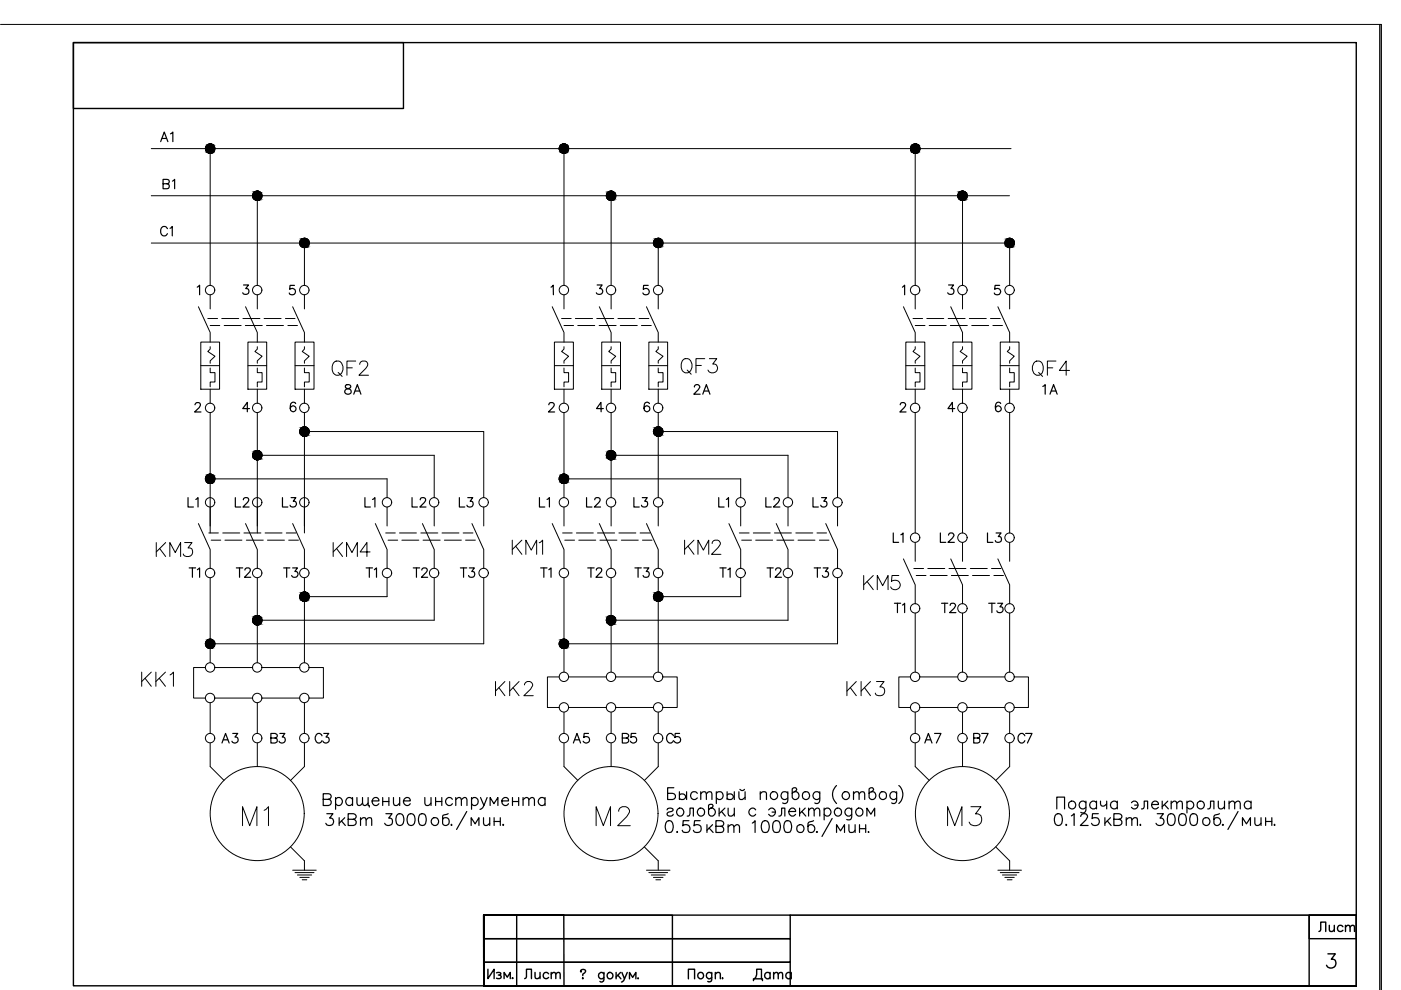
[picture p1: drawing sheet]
<svg xmlns="http://www.w3.org/2000/svg" width="297mm" height="210mm" viewBox="0 0 297 210" stroke-linecap="round" stroke-linejoin="round" font-family="sans-serif">
<defs><g id="words">
<g font-size="7.9">
<text x="50.4" y="176.4">M1</text>
<text x="125.6" y="176.4">M2</text>
<text x="200" y="176.4">M3</text>
</g>
<g font-size="7.1">
<text x="69.5" y="81.1">QF2</text>
<text x="218" y="81.1">QF4</text>
</g>
<g font-size="6.6">
<text x="143.6" y="80.4">QF3</text>
<text x="107.6" y="118.9">КМ1</text>
<text x="144.3" y="118.9">КМ2</text>
<text x="182.4" y="126.3">КМ5</text>
<text x="29.3" y="146.8">KK1</text>
<text x="104.1" y="148.9">KK2</text>
<text x="178.5" y="148.9">KK3</text>
<text x="67.7" y="172.9">Вращение инструмента</text>
<text x="223.3" y="173.6">Подача электролита</text>
</g>
<g font-size="6.2">
<text x="32.1" y="119.2">КМ3</text>
<text x="69.8" y="119.2">КМ4</text>
<text x="122.1" y="209.5">докум.</text>
</g>
<text font-size="5.7" x="158.7" y="209.2">Дата</text>
<g font-size="5.3">
<text x="33.2" y="31.4">A1</text>
<text x="33.5" y="41.3">B1</text>
<text x="193" y="131.2" transform="rotate(-90 193 131.2)">T1</text>
<text x="198.6" y="131.2">T2</text>
<text x="208.8" y="131.2">T3</text>
<text x="46.2" y="158.8">A3</text>
<text x="56.4" y="158.8">В3</text>
<text x="66" y="158.8">С3</text>
<text x="120.6" y="158.8">A5</text>
<text x="130.9" y="158.8">В5</text>
<text x="140.4" y="158.8">С5</text>
<text x="195.1" y="158.8">A7</text>
<text x="205.7" y="158.8">В7</text>
<text x="214.8" y="158.8">С7</text>
<text x="110.4" y="208.8">Лист</text>
</g>
<g font-size="4.9">
<text x="33.2" y="51.2">C1</text>
<text x="72.3" y="84.7">8A</text>
<text x="146" y="84.7">2A</text>
<text x="220.1" y="84.7">1A</text>
<text x="38.8" y="108.7">L1</text>
<text x="49" y="108.7">L2</text>
<text x="58.9" y="108.7">L3</text>
<text x="76.6" y="108.7">L1</text>
<text x="86.4" y="108.7">L2</text>
<text x="96.7" y="108.7">L3</text>
<text x="113.6" y="108.7">L1</text>
<text x="123.5" y="108.7">L2</text>
<text x="133.3" y="108.7">L3</text>
<text x="151.3" y="108.7">L1</text>
<text x="161.6" y="108.7">L2</text>
<text x="171.4" y="108.7">L3</text>
<text x="188.4" y="116.1">L1</text>
<text x="198.6" y="116.1">L2</text>
<text x="208.5" y="116.1">L3</text>
<text x="39.2" y="123.5">T1</text>
<text x="49.4" y="123.5">T2</text>
<text x="59.3" y="123.5">T3</text>
<text x="76.9" y="123.5">T1</text>
<text x="86.8" y="123.5">T2</text>
<text x="96.7" y="123.5">T3</text>
<text x="113.6" y="123.5">T1</text>
<text x="123.8" y="123.5">T2</text>
<text x="133.7" y="123.5">T3</text>
<text x="151.7" y="123.5">T1</text>
<text x="161.6" y="123.5">T2</text>
<text x="171.8" y="123.5">T3</text>
<text x="278.7" y="198.6">Лист</text>
</g>
</g></defs>
<g fill="none" stroke="#000" stroke-width=".3">
<path d="M15.6 9h272v200h-272zM15.6 9h69.9v14h-69.9zM292.6 5.2v204.7M102.5 194h17l.1 15h-17h6.9v-15h-6.9v15v-15h40v15h-40zM102.6 199h64.9v5h-64.9zM102.6 194h64.9v5h-64.9zM277.6 194h10v15h-10zM277.6 194h10v5h-10zM102.6 209v-5h64.9v5h-64.9h185M103.4 205.5v2l1.4-2v2M105.3 206.3a.7 .7 0 0 1 .9 .1l-.1 .2-.5 .1M105.9 206.7a.39 .39 0 0 1 .3 .3 .39 .39 0 0 1-.1 .4h-.8"/>
<path d="M106.9 207.5v-1.3l.7 1 .6-1v1.3M146 207.5v-2h1.3v2M150.9 206.5a.64 .64 0 0 0-.9-.1 .64 .64 0 0 0 0 .9 .64 .64 0 0 0 .9-.1M150.9 206.2v1.5a.53 .53 0 0 1-.8 .4M151.7 206.6l.4-.4 .5 .1 .1 1.2M151.7 206.2v1.3M153.2 207.3v.2l.1-.1M281.5 202.2h1.6l-.8 1.2a.93 .93 0 0 1 1 .9 .93 .93 0 0 1-.9 .9 .93 .93 0 0 1-1.2-.5"/>
<circle cx="148.5" cy="206.8" r=".65"/>
</g>
<path d="M167.5 194h120.1" fill="none" stroke="#000" stroke-width=".34"/>
<g fill="none" stroke="#000" stroke-width=".21">
<path d="M.1 5.2h292.8v204.7M32.1 31.5h182.3M44.6 31.5v29M119.6 31.5v29M194 31.5v29M32.1 41.5h181.9M32.1 51.5h181.8M54.6 41.5v19M64.5 51.5v9M129.6 41.5v19M139.6 51.5v9M204.1 41.5v19"/>
<path d="M214.1 51.5v9M42.1 65l2.5 5.5v2M42.6 72.5h4v10h-4zM42.6 77.5h4M44.1 67.5h2M44.6 78v1h1v2h-1v1M44.6 73.5v.5l-.5 .5 1.5 1-1 1v.5M44.6 62.5v3M44.6 69h2M47 67.5h3.6M47.5 69h3.6M51.5 67.5h3.6"/>
<path d="M52 69h3.6M52.1 65l2.5 5.5v2M52.6 72.5h3.9v10h-3.9zM52.6 77.5h3.9M54.6 78v1h1v2h-1v1M54.6 73.5v.5l-.6 .5 1.6 1-1 1v.5M54.6 62.5v3M56 67.5h3.6M56.5 69h3.6M60.5 67.5h2.1M61 69h2.1M62 65l2.5 5.5v2"/>
<path d="M62.6 72.5h4v10h-4zM62.6 77.5h4M64.5 78v1h1.1v2h-1.1v1M64.5 73.5v.5l-.4 .5 1.5 1-1.1 1v.5M64.5 62.5v3M117.1 65l2.5 5.5v2M117.5 72.5h4.1v10h-4.1zM117.5 77.5h4.1M119.1 67.5h2M119.6 78v1h1v2h-1v1M119.6 73.5v.5l-.5 .5 1.5 1-1 1v.5M119.6 69h2"/>
<path d="M119.6 62.5v3M122 67.5h3.6M122.5 69h3.6M126.5 67.5h3.6M127 69h3.6M127.1 65l2.5 5.5v2M127.6 72.5h4v10h-4zM127.6 77.5h4M129.6 78v1h.9v2h-.9v1M129.6 73.5v.5l-.5 .5 1.4 1-.9 1v.5M129.6 62.5v3M131 67.5h3.6"/>
<path d="M131.5 69h3.6M135.5 67.5h2.1M136 69h2.1M137.1 65l2.5 5.5v2M137.6 72.5h3.9v10h-3.9zM137.6 77.5h3.9M139.6 78v1h1v2h-1v1M139.6 73.5v.5l-.5 .5 1.5 1-1 1v.5M139.6 62.5v3M191.5 65l2.5 5.5v2M192.1 72.5h4v10h-4zM192.1 77.5h4"/>
<path d="M193.6 67.5h2M194 78v1h1.1v2h-1.1v1M194 73.5v.5l-.4 .5 1.5 1-1.1 1v.5M194 69h2.1M194 62.5v3M196.5 67.5h3.6M197 69h3.6M201 67.5h3.6M201.5 69h3.6M201.6 65l2.5 5.5v2M202 72.5h4.1v10h-4.1zM202 77.5h4.1"/>
<path d="M204.1 78v1h.9v2h-.9v1M204.1 73.5v.5l-.5 .5 1.4 1-.9 1v.5M204.1 62.5v3M205.5 67.5h3.6M206 69h3.6M210 67.5h2.1M210.5 69h2M211.6 65l2.5 5.5v2M212.1 72.5h4v10h-4zM212.1 77.5h4M214.1 78v1h.9v2h-.9v1M214.1 73.5v.5l-.5 .5 1.4 1-.9 1v.5"/>
<path d="M214.1 62.5v3M44.6 82.5v3M44.6 87.5v25.5M54.6 82.5v3M54.6 87.5v25.5M54.6 96.5h37.5v9M64.5 82.5v3M64.5 87.5v25.5M64.5 91.5h38.1v14M119.6 82.5v3M119.6 87.5v18M129.6 96.5h37.5v9"/>
<path d="M129.6 82.5v3M129.6 87.5v18M139.6 91.5h38v14M139.6 82.5v3M139.6 87.5v18M194 82.5v3M194 87.5v25.5M204.1 82.5v3M204.1 87.5v25.5M214.1 82.5v3M214.1 87.5v25.5M42.1 111l2.5 5.5v4"/>
<path d="M44.3 113h2M44.6 101.5h37.5v4M44.8 114.5h2M47.2 113h3.6M47.7 114.5h3.6M51.7 113h3.6M52.1 111l2.5 5.5v4M52.2 114.5h3.6M56.2 113h3.6M56.7 114.5h3.6M60.7 113h2.1M61.2 114.5h2.1"/>
<path d="M62 111l2.5 5.5v4M79.6 111l2.5 5.5v4M81.8 113h2M82.1 107.5v4M82.3 114.5h2M84.7 113h3.6M85.2 114.5h3.6M89.2 113h3.6M89.6 111l2.5 5.5v4M89.7 114.5h3.6M92.1 107.5v4M93.7 113h3.6"/>
<path d="M94.2 114.5h3.6M98.2 113h2.1M98.7 114.5h2.1M100.1 111l2.5 5.5v4M102.6 107.5v4M117.1 111l2.5 5.5v4M119.3 113h2M119.6 101.5h37.4v4M119.6 107.5v4M119.7 114.5h2.1M122.2 113h3.6M122.7 114.5h3.6"/>
<path d="M126.7 113h3.6M127.1 111l2.5 5.5v4M127.2 114.5h3.6M129.6 107.5v4M131.2 113h3.6M131.7 114.5h3.6M135.7 113h2.1M136.2 114.5h2M137.1 111l2.5 5.5v4M139.6 107.5v4M154.5 111l2.5 5.5v4M156.7 113h2.1"/>
<path d="M157 107.5v4M157.3 114.5h2M159.7 113h3.6M160.2 114.5h3.6M164.2 113h3.6M164.6 111l2.5 5.5v4M164.7 114.5h3.6M167.1 107.5v4M168.7 113h3.6M169.2 114.5h3.6M173.2 113h2M173.7 114.5h2.1"/>
<path d="M175.1 111l2.5 5.5v4M177.6 107.5v4M191.5 118.5l2.5 5.5v4M194 115v4M201.6 118.5l2.5 5.5v4M204.1 115v4M211.6 118.5l2.5 5.5v4M214.1 115v4M44.6 122.5v18M54.6 122.5v18M64.5 122.5v18M82.1 122.5v4h-17.6"/>
<path d="M92.1 122.5v9h-37.5M102.6 122.5v14h-58M119.6 122.5v20M129.6 122.5v20M139.6 122.5v20M157 122.5v4h-17.4M167.1 122.5v9h-37.5M177.6 122.5v14h-58M193.7 120.5h2.1M194 130v12.5M194.3 122h2M196.7 120.5h3.6"/>
<path d="M197.2 122h3.6M201.2 120.5h3.6M201.7 122h3.6M204.1 130v12.5M205.7 120.5h3.6M206.2 122h3.6M210.2 120.5h2M210.7 122h2.1M214.1 130v12.5M43.5 141.5h-2.5v6.5h2.5M44.6 149v6.5M44.6 157.5v5l2.9 3"/>
<path d="M45.6 141.5h8M45.6 148h8M54.6 149v6.5M54.6 157.5v5M55.6 141.5h8M55.6 148h8M64.5 149v6.5M64.5 157.5v5l-2.9 3M65.6 141.5h3v6.5h-3M118.6 143.5h-2.5v6.5h2.5M119.6 151v4.5M119.6 157.5v5l2.9 3"/>
<path d="M120.6 143.5h8M120.6 150h8M129.6 151v4.5M129.6 157.5v5M130.5 143.5h8M130.5 150h8M139.6 151v4.5M139.6 157.5v5l-3 3M140.6 143.5h3v6.5h-3M193.1 143.5h-2.5v6.5h2.5M194 151v4.5M194 157.5v5l3 3"/>
<path d="M195.1 143.5h8M195.1 150h8M204.1 151v4.5M204.1 157.5v5M205 143.5h8M205 150h8M214.1 151v4.5M214.1 157.5v5l-3 3M215 143.5h3v6.5h-3M61.6 179.6l2.9 2.9v2M136.6 179.6l3 2.9v2M211.1 179.6l3 2.9v2"/>
<path d="M62 184.5h5M62.6 185h4M63.1 185.5h3M63.6 186h2M64.1 186.5h1M137.1 184.5h5M137.6 185h3.9M138.1 185.5h2.9M138.5 186h2.1M139.1 186.5h1M211.6 184.5h5M212.1 185h4"/>
<path d="M212.5 185.5h3M213 186h2M213.6 186.5h1"/>
<circle cx="44.5" cy="31.5" r=".99"/>
<circle cx="119.6" cy="31.5" r=".99"/>
<circle cx="194" cy="31.5" r=".99"/>
<circle cx="54.5" cy="41.5" r=".99"/>
<circle cx="64.5" cy="51.5" r=".99"/>
<circle cx="129.5" cy="41.5" r=".99"/>
<circle cx="139.5" cy="51.5" r=".99"/>
<circle cx="204.1" cy="41.5" r=".99"/>
<circle cx="214" cy="51.5" r=".99"/>
<circle cx="44.5" cy="61.5" r=".99"/>
<circle cx="54.5" cy="61.5" r=".99"/>
<circle cx="64.5" cy="61.5" r=".99"/>
<circle cx="119.6" cy="61.5" r=".99"/>
<circle cx="129.5" cy="61.5" r=".99"/>
<circle cx="139.5" cy="61.5" r=".99"/>
<circle cx="194" cy="61.5" r=".99"/>
<circle cx="204.1" cy="61.5" r=".99"/>
<circle cx="214" cy="61.5" r=".99"/>
<circle cx="44.5" cy="86.5" r=".99"/>
<circle cx="54.5" cy="96.5" r=".99"/>
<circle cx="54.5" cy="86.5" r=".99"/>
<circle cx="64.5" cy="86.5" r=".99"/>
<circle cx="64.5" cy="91.5" r=".99"/>
<circle cx="119.6" cy="86.5" r=".99"/>
<circle cx="129.5" cy="96.5" r=".99"/>
<circle cx="129.5" cy="86.5" r=".99"/>
<circle cx="139.5" cy="86.5" r=".99"/>
<circle cx="139.5" cy="91.5" r=".99"/>
<circle cx="194" cy="86.5" r=".99"/>
<circle cx="204.1" cy="86.5" r=".99"/>
<circle cx="214" cy="86.5" r=".99"/>
<circle cx="44.5" cy="106.5" r=".99"/>
<circle cx="44.5" cy="101.5" r=".99"/>
<circle cx="82" cy="106.5" r=".99"/>
<circle cx="102.5" cy="106.5" r=".99"/>
<circle cx="119.6" cy="106.5" r=".99"/>
<circle cx="119.6" cy="101.5" r=".99"/>
<circle cx="129.5" cy="106.5" r=".99"/>
<circle cx="139.5" cy="106.5" r=".99"/>
<circle cx="157" cy="106.5" r=".99"/>
<circle cx="177.6" cy="106.5" r=".99"/>
<circle cx="194" cy="114" r=".99"/>
<circle cx="44.5" cy="121.5" r=".99"/>
<circle cx="44.5" cy="136.5" r=".99"/>
<circle cx="54.5" cy="131.5" r=".99"/>
<circle cx="64.5" cy="126.5" r=".99"/>
<circle cx="82" cy="121.5" r=".99"/>
<circle cx="119.6" cy="121.5" r=".99"/>
<circle cx="119.6" cy="136.5" r=".99"/>
<circle cx="129.5" cy="131.5" r=".99"/>
<circle cx="129.5" cy="121.5" r=".99"/>
<circle cx="139.5" cy="126.5" r=".99"/>
<circle cx="157" cy="121.5" r=".99"/>
<circle cx="177.6" cy="121.5" r=".99"/>
<circle cx="194" cy="129" r=".99"/>
<circle cx="44.5" cy="141.5" r=".99"/>
<circle cx="44.5" cy="156.5" r=".99"/>
<circle cx="44.5" cy="148" r=".99"/>
<circle cx="54.5" cy="156.5" r=".99"/>
<circle cx="54.5" cy="148" r=".99"/>
<circle cx="54.5" cy="141.5" r=".99"/>
<circle cx="64.5" cy="141.5" r=".99"/>
<circle cx="64.5" cy="148" r=".99"/>
<circle cx="64.5" cy="156.5" r=".99"/>
<circle cx="119.6" cy="150" r=".99"/>
<circle cx="119.6" cy="143.5" r=".99"/>
<circle cx="119.6" cy="156.5" r=".99"/>
<circle cx="129.5" cy="143.5" r=".99"/>
<circle cx="129.5" cy="156.5" r=".99"/>
<circle cx="129.5" cy="150" r=".99"/>
<circle cx="139.5" cy="143.5" r=".99"/>
<circle cx="139.5" cy="156.5" r=".99"/>
<circle cx="139.5" cy="150" r=".99"/>
<circle cx="194" cy="156.5" r=".99"/>
<circle cx="194" cy="150" r=".99"/>
<circle cx="194" cy="143.5" r=".99"/>
<circle cx="204.1" cy="156.5" r=".99"/>
<circle cx="204.1" cy="150" r=".99"/>
<circle cx="204.1" cy="143.5" r=".99"/>
<circle cx="214" cy="143.5" r=".99"/>
<circle cx="214" cy="150" r=".99"/>
<circle cx="54.5" cy="172.5" r="10"/>
<circle cx="129.5" cy="172.5" r="10"/>
<circle cx="204.1" cy="172.5" r="10"/>
</g>
<g fill="none" stroke="#000" stroke-width=".25">
<path d="M41.8 60.9l.5-.4v2M51.6 60.4h1.1l-.6 .8a.67 .67 0 0 1 .6 .9 .67 .67 0 0 1-1.1 .2l-.1-.2M62.4 60.5h-.9l-.1 .9a.7 .7 0 0 1 1.1-.1 .7 .7 0 0 1-.2 1.1 .7 .7 0 0 1-1-.3M116.8 60.9l.5-.4v2M126.6 60.4h1.1l-.6 .8a.64 .64 0 0 1 .7 .7 .64 .64 0 0 1-.9 .5l-.5-.3M137.4 60.5h-.9l-.1 .9a.72 .72 0 0 1 1.1-.1 .72 .72 0 0 1-.2 1.1 .72 .72 0 0 1-1-.3M191.3 60.9l.5-.4v2M201.1 60.4h1.1l-.6 .8a.66 .66 0 0 1 .6 .9 .66 .66 0 0 1-1 .2l-.3-.2M211.9 60.5h-.9l-.1 .9a.72 .72 0 0 1 1.1-.1 .72 .72 0 0 1-.1 1.1 .72 .72 0 0 1-1.1-.3M41.3 85.8l.4-.4 .7 .1a.72 .72 0 0 1-.2 .9l-.9 .9h1.3M52.9 86.6h-1.4l.9-1.3v2M62.7 85.6a.58 .58 0 0 0-.6-.3 .58 .58 0 0 0-.5 .4 1.2 1.2 0 0 0 .5 1.6 .63 .63 0 0 0 .7-.6 .63 .63 0 0 0-.6-.6 .63 .63 0 0 0-.7 .5"/>
<path d="M116.4 85.8l.1-.4h.2l.7 .1a.67 .67 0 0 1-.2 .9l-.9 .9h1.3M127.9 86.6h-1.4l.9-1.3 .1 2M137.7 85.6a.58 .58 0 0 0-.6-.3 .58 .58 0 0 0-.5 .4 1.23 1.23 0 0 0 .5 1.6 .63 .63 0 0 0 .7-.5 .63 .63 0 0 0-.6-.7 .63 .63 0 0 0-.6 .5M190.9 85.8l.1-.4h.2h.6l.2 .3-.3 .7-.9 .9h1.3M202.4 86.6h-1.4l.9-1.3 .1 2M212.2 85.6l-.1-.2a.59 .59 0 0 0-1 .3 1.23 1.23 0 0 0 .5 1.6 .61 .61 0 0 0 .7-.5 .61 .61 0 0 0-.6-.7 .61 .61 0 0 0-.6 .5M99 172.1l-2.2 3.8M141.4 171.7a.73 .73 0 0 1 .7-.4 .73 .73 0 0 1 .6 .4l-.3 .4-.9 .2-.1 .3a.73 .73 0 0 0 .7 .5 .73 .73 0 0 0 .6-.5M141.4 174.1a.78 .78 0 0 1 1.2 .4 1.97 1.97 0 0 1-.2 1.9 .86 .86 0 0 1-1.2-.4 1.97 1.97 0 0 1 .2-1.9zM142.9 167h-1.4v2.5h1.1a.66 .66 0 0 0 .6-.6 .66 .66 0 0 0-.6-.7h-1.1M143.6 176.3l-.1 .1h.2M143.8 171.5a.8 .8 0 0 1 1.1 .2 .8 .8 0 0 1-.2 1.1 .8 .8 0 0 1-1.1-.2 .9 .9 0 0 1 .2-1.1z"/>
<path d="M144 168.6a.68 .68 0 0 1 1-.2 .68 .68 0 0 1 .2 .9l-.3 .2h-.5l-.4-.2M144 167.9v1.6M145.6 167.9v1.6M145.7 173l.5-.1 .1-1.6h.7v1.7M146.1 174h-1.2l-.1 1.1a.87 .87 0 0 1 1.3 0 .87 .87 0 0 1-.2 1.3 .87 .87 0 0 1-1.3-.4M147.9 168.2a.81 .81 0 0 0-1.2-.1 .81 .81 0 0 0 0 1.2 .81 .81 0 0 0 1.2-.1M148.2 171.5a.8 .8 0 0 1 1.1 .2 .8 .8 0 0 1-.2 1.1 .8 .8 0 0 1-1.1-.2 .9 .9 0 0 1 .2-1.1zM148.4 174h-1.1l-.2 1.1a.87 .87 0 0 1 1.4 0 .87 .87 0 0 1-.2 1.3 .87 .87 0 0 1-1.3-.4M148.6 168.3l.3-.3h.7l.2 1.5M148.6 167.9v1.6M149.8 168.3l.3-.3h.7l.1 1.5M149.9 174.9v1.6"/>
<path d="M150.4 175.6l.8 .9M150.7 171.3a.82 .82 0 0 1 1 1 .82 .82 0 0 1-1.3 .5l-.2-.3v-1.8a.65 .65 0 0 1 .9-.1l.1 .3-.1 .2-.9 .6M151.1 174.9l-1.2 1.1M151.8 175.2h1.1a.66 .66 0 0 1 .6 .6 .66 .66 0 0 1-.6 .7h-1.1v-2.5h1.1a.61 .61 0 0 1 .4 1l-.4 .2M151.9 168.2a.81 .81 0 0 1 1.2-.1 .81 .81 0 0 1 0 1.2 .81 .81 0 0 1-1.2-.1M151.9 167.9v2.5M152.5 171.3v1.7M153 172.1l.8 .9M153.7 171.3l-1.2 1.2M154.2 168.6a.68 .68 0 0 1 .9-.2 .68 .68 0 0 1 .2 .9l-.3 .2h-.5l-.3-.2M154.2 167.9v1.6M154.4 171.3l.1 1.6 .6 .1 .6-.5"/>
<path d="M154.4 175.3l.6-.4 .5 .1 .1 1.5M154.4 174.9v1.6M155.6 175.3l.6-.4 .5 .1 .1 1.5M155.7 167.9v1.6M155.7 171.3v1.7M156.7 167.9l.1 1.5 .6 .1 .6-.4M156.9 167.4a.58 .58 0 0 0 .9 0M158 167.9v1.6M159.5 174.5l.6-.5v2.5M160.2 171.7a.8 .8 0 0 0-1.2-.1 .8 .8 0 0 0 0 1.2 .8 .8 0 0 0 1.2-.2M161.2 168.3a.86 .86 0 0 1 1.2-.3l.1 .2v1.3M161.2 167.9v1.6"/>
<path d="M161.8 174.1a.78 .78 0 0 1 1.2 .4 1.97 1.97 0 0 1-.3 1.9 .86 .86 0 0 1-1.2-.4 1.97 1.97 0 0 1 .3-1.9zM163 171.7a.8 .8 0 0 1 1.2-.1 .8 .8 0 0 1 0 1.2 .8 .8 0 0 1-1.2-.2M163.7 172.2h.7M164.2 174.1a.78 .78 0 0 1 1.1 .4 2.12 2.12 0 0 1-.2 1.9 .9 .9 0 0 1-1.2-.4 2.33 2.33 0 0 1 .3-1.9zM165.1 173l.5-.1 .1-1.6h.7v1.7M166.5 174.1a.78 .78 0 0 1 1.2 .4 2.12 2.12 0 0 1-.2 1.9 .86 .86 0 0 1-1.2-.4 2.12 2.12 0 0 1 .2-1.9zM167 168.2a.81 .81 0 0 0-1.2-.1 .81 .81 0 0 0 0 1.2 .81 .81 0 0 0 1.2-.1M167 167.9v1.9a.68 .68 0 0 1-1.1 .4M167.2 172.1h1.5a.77 .77 0 0 0-1.1-.7 .77 .77 0 0 0-.2 1.2 .73 .73 0 0 0 .6 .5 .73 .73 0 0 0 .7-.5M168.4 167.9a.81 .81 0 0 1 1 .4 .81 .81 0 0 1-.4 1.1 .81 .81 0 0 1-1-.3v-1.8l.3-.3h.4l.2 .4-.1 .2-.8 .6M169 175.2a.81 .81 0 0 1 1.2-.1 .81 .81 0 0 1 0 1.2 .81 .81 0 0 1-1.2-.1zM169.5 171.3v1.7"/>
<path d="M170 172.1l.8 .9M170.7 171.3l-1.2 1.2M171.4 171.8l.6-.5 .5 .2 .1 1.5M171.4 171.3v1.7M172.5 174l-.9 .3-.3 .3v1.4a.8 .8 0 0 0 1.3 .3 .8 .8 0 0 0-.2-1.3 .72 .72 0 0 0-1.1 .2M172.6 171.8l.6-.5 .5 .2 .1 1.5M173.2 176.3l-.1 .1h.2M173.8 168.2a.81 .81 0 0 0-1.2-.1 .81 .81 0 0 0 0 1.2 .81 .81 0 0 0 1.2-.1M173.8 167.9v1.9a.66 .66 0 0 1-1.1 .4M174.7 171.7a.8 .8 0 0 1 1.2-.1 .8 .8 0 0 1 0 1.2 .8 .8 0 0 1-1.2-.2M174.7 171.3v2.5M176.4 173.5l-2.1 3.8"/>
<path d="M177.2 171.5a.8 .8 0 0 1 1.1 .2 .8 .8 0 0 1-.2 1.1 .8 .8 0 0 1-1.1-.2 .9 .9 0 0 1 .2-1.1zM177.4 166.6a2.54 2.54 0 0 0 0 3.8M177.4 176.5v-1.6l.8 1.3 .9-1.3v1.6M180 174.9l.1 1.5a.86 .86 0 0 0 1.2-.4M180.6 171.7a.8 .8 0 0 0-1.2-.1 .8 .8 0 0 0 0 1.2 .8 .8 0 0 0 1.2-.2M180.6 171.3l-.1 2.3a.73 .73 0 0 1-1 .2M181 168.3l.3-.3h.7l.1 1.5M181 167.9v1.6M181.3 174.9v1.6M181.8 171.5a.8 .8 0 0 1 1 .2 .8 .8 0 0 1-.2 1.1 .8 .8 0 0 1-1-.2 .9 .9 0 0 1 .2-1.1zM182.1 168.3l.4-.3h.7l.1 1.5M182.2 175.7h1.3"/>
<path d="M182.2 174.9v1.6M183.5 174.9v1.6M183.8 173v-1.7l.8 1.3 .8-1.3v1.7M184.1 176.3v.1h.2M184.8 167.9a.81 .81 0 0 1 .9 .5 .81 .81 0 0 1-.4 1 .81 .81 0 0 1-1-.3v-1.8a.55 .55 0 0 1 .5-.3 .55 .55 0 0 1 .4 .4l-.1 .2-.8 .6M190.1 168.2a.81 .81 0 0 0-1.2-.1 .81 .81 0 0 0 0 1.2 .81 .81 0 0 0 1.2-.1M190.1 167.9v1.9a.66 .66 0 0 1-1.1 .4M190.6 166.6a2.54 2.54 0 0 1 0 3.8M268.3 174.2h1.3M269.6 173.4v1.6M270.2 174.8l-.1 .1 .1 .1 .1-.1"/>
<circle cx="164.1" cy="168.7" r=".82"/>
<circle cx="170.8" cy="168.7" r=".81"/>
<circle cx="179.3" cy="168.7" r=".82"/>
<circle cx="187.1" cy="168.7" r=".81"/>
</g>
<g fill="#000" stroke="#000" stroke-width=".21">
<path d="M44.5 30.5h.3zM44.3 30.5h.5z"/>
<path d="M44.3 30.5l.7 .1zM44.1 30.6h.9z"/>
<path d="M44.3 32.5h.5zM44.3 32.5h.3z"/>
<path d="M44.1 30.6l1.1 .1zM44 30.7h1.2z"/>
<path d="M44.1 32.4h.9zM44.1 32.4l.7 .1z"/>
<path d="M44 30.7l1.3 .1-.1-.1zM44 30.7l1.3 .1h-1.5z"/>
<path d="M44 32.3h1.2zM44 32.3l1 .1z"/>
<path d="M43.8 30.8l1.6 .2-.1-.2zM43.8 30.8l1.6 .2h-1.7z"/>
<path d="M43.8 32.2l1.4 .1 .1-.1zM43.8 32.2l1.4 .1h-1.2z"/>
<path d="M43.7 31l1.8 .2-.1-.2zM43.7 31l1.8 .2h-1.9z"/>
<path d="M43.7 32.1l1.6 .1 .1-.1zM43.7 32.1l1.6 .1h-1.5z"/>
<path d="M43.6 31.2l1.9 .1v-.1zM43.6 31.2l1.9 .1h-1.9z"/>
<path d="M43.6 31.9l1.8 .2 .1-.2zM43.6 31.9l1.8 .2h-1.7z"/>
<path d="M43.6 31.3l2 .2-.1-.2zM43.6 31.3l2 .2h-2.1z"/>
<path d="M43.6 31.7l1.9 .2v-.2zM43.6 31.7l1.9 .2h-1.9z"/>
<path d="M43.5 31.5l2 .2 .1-.2zM43.5 31.5l2 .2h-1.9z"/>
<path d="M119.5 30.5h.3zM119.3 30.5h.5z"/>
<path d="M119.3 30.5l.7 .1zM119.1 30.6h.9z"/>
<path d="M119.3 32.5h.5zM119.3 32.5h.4z"/>
<path d="M119.1 30.6l1.1 .1zM118.9 30.7h1.3z"/>
<path d="M119.1 32.4h.9zM119.1 32.4l.7 .1z"/>
<path d="M118.9 30.7l1.4 .1-.1-.1zM118.9 30.7l1.4 .1h-1.5z"/>
<path d="M118.9 32.3h1.3zM118.9 32.3l1.1 .1z"/>
<path d="M118.8 30.8l1.6 .2-.1-.2zM118.8 30.8l1.6 .2h-1.7z"/>
<path d="M118.8 32.2l1.4 .1 .1-.1zM118.8 32.2l1.4 .1h-1.3z"/>
<path d="M118.7 31l1.8 .2-.1-.2zM118.7 31l1.8 .2h-1.9z"/>
<path d="M118.7 32.1l1.6 .1 .1-.1zM118.7 32.1l1.6 .1h-1.5z"/>
<path d="M118.6 31.2l2 .1-.1-.1zM118.6 31.2l2 .1h-2z"/>
<path d="M118.6 31.9l1.8 .2 .1-.2zM118.6 31.9l1.8 .2h-1.7z"/>
<path d="M118.6 31.3l2 .2v-.2zM118.6 31.3l2 .2h-2z"/>
<path d="M118.6 31.5l2 .2v-.2zM118.6 31.5l2 .2h-2z"/>
<path d="M118.6 31.7l1.9 .2 .1-.2zM118.6 31.7l1.9 .2h-1.9z"/>
<path d="M194 30.5h.3zM193.8 30.5h.5z"/>
<path d="M193.8 30.5l.7 .1zM193.6 30.6h.9z"/>
<path d="M193.8 32.5h.5zM193.8 32.5h.4z"/>
<path d="M193.6 30.6l1.1 .1zM193.4 30.7h1.3z"/>
<path d="M193.6 32.4h.9zM193.6 32.4l.7 .1z"/>
<path d="M193.4 30.7l1.4 .1-.1-.1zM193.4 30.7l1.4 .1h-1.5z"/>
<path d="M193.4 32.3h1.3zM193.4 32.3l1.1 .1z"/>
<path d="M193.3 30.8l1.6 .2-.1-.2zM193.3 30.8l1.6 .2h-1.7z"/>
<path d="M193.3 32.2l1.4 .1 .1-.1zM193.3 32.2l1.4 .1h-1.3z"/>
<path d="M193.2 31l1.8 .2-.1-.2zM193.2 31l1.8 .2h-1.9z"/>
<path d="M193.2 32.1l1.6 .1 .1-.1zM193.2 32.1l1.6 .1h-1.5z"/>
<path d="M193.1 31.2l2 .1-.1-.1zM193.1 31.2l2 .1h-2z"/>
<path d="M193.1 31.9l1.8 .2 .1-.2zM193.1 31.9l1.8 .2h-1.7z"/>
<path d="M193.1 31.3l2 .2v-.2zM193.1 31.3l2 .2h-2z"/>
<path d="M193.1 31.5l2 .2v-.2zM193.1 31.5l2 .2h-2z"/>
<path d="M193.1 31.7l1.9 .2 .1-.2zM193.1 31.7l1.9 .2h-1.9z"/>
<path d="M54.5 40.5l.3 .1zM54.3 40.6h.5z"/>
<path d="M54.3 40.6h.7zM54.1 40.6h.9z"/>
<path d="M54.3 42.5h.5zM54.3 42.5h.3z"/>
<path d="M54.1 40.6l1 .1-.1-.1zM54 40.7l.1-.1 1 .1z"/>
<path d="M54.1 42.4h.9zM54.1 42.4l.7 .1z"/>
<path d="M54 40.7l1.3 .1zM53.8 40.8h1.5z"/>
<path d="M54 42.3l1 .1 .1-.1zM54 42.3l1 .1z"/>
<path d="M53.8 40.8l1.6 .2-.1-.2zM53.8 40.8l1.6 .2h-1.7z"/>
<path d="M53.8 42.2l1.3 .1 .2-.1zM53.8 42.2l1.3 .1h-1.1z"/>
<path d="M53.7 41l1.8 .2-.1-.2zM53.7 41l1.8 .2h-1.9z"/>
<path d="M53.7 42.1l1.6 .1 .1-.1zM53.7 42.1l1.6 .1h-1.5z"/>
<path d="M53.6 41.2l1.9 .1v-.1zM53.6 41.2l1.9 .1h-1.9z"/>
<path d="M53.6 41.9l1.8 .2 .1-.2zM53.6 41.9l1.8 .2h-1.7z"/>
<path d="M53.6 41.3l2 .2-.1-.2zM53.6 41.3l2 .2h-2z"/>
<path d="M53.6 41.7l1.9 .2v-.2zM53.6 41.7l1.9 .2h-1.9z"/>
<path d="M53.6 41.5l1.9 .2 .1-.2zM53.6 41.5l1.9 .2h-1.9z"/>
<path d="M64.5 50.5l.3 .1zM64.3 50.6h.5z"/>
<path d="M64.3 50.6h.7zM64.1 50.6h.9z"/>
<path d="M64.3 52.5h.5zM64.3 52.5h.4z"/>
<path d="M64.1 50.6l1.1 .1zM64 50.7l.1-.1 1.1 .1z"/>
<path d="M64.1 52.4h.9zM64.1 52.4l.7 .1z"/>
<path d="M64 50.7l1.3 .2-.1-.2zM63.8 50.9l.2-.2 1.3 .2z"/>
<path d="M64 52.3l1 .1 .2-.1zM64 52.3l1 .1z"/>
<path d="M63.8 50.9l1.6 .1-.1-.1zM63.8 50.9l1.6 .1h-1.7z"/>
<path d="M63.8 52.2h1.5zM63.8 52.2l1.4 .1z"/>
<path d="M63.7 51l1.8 .2-.1-.2zM63.7 51l1.8 .2h-1.9z"/>
<path d="M63.7 52l1.6 .2 .1-.2zM63.7 52l1.6 .2h-1.5z"/>
<path d="M63.6 51.2l2 .1-.1-.1zM63.6 51.2l2 .1h-2z"/>
<path d="M63.6 51.9l1.8 .1 .1-.1zM63.6 51.9l1.8 .1h-1.7z"/>
<path d="M63.6 51.3l2 .2v-.2zM63.6 51.3l2 .2h-2z"/>
<path d="M63.6 51.5l2 .2v-.2zM63.6 51.5l2 .2h-2z"/>
<path d="M63.6 51.7l1.9 .2 .1-.2zM63.6 51.7l1.9 .2h-1.9z"/>
<path d="M129.5 40.5l.3 .1zM129.3 40.6h.5z"/>
<path d="M129.3 40.6h.7zM129.1 40.6h.9z"/>
<path d="M129.3 42.5h.5zM129.3 42.5h.4z"/>
<path d="M129.1 40.6l1.1 .1zM129.1 40.6l1.1 .1h-1.2z"/>
<path d="M129.1 42.4h.9zM129.1 42.4l.7 .1z"/>
<path d="M129 40.7l1.3 .1zM128.8 40.8h1.5z"/>
<path d="M129 42.3l1 .1 .2-.1zM129 42.3l1 .1h-.9z"/>
<path d="M128.8 40.8l1.6 .2-.1-.2zM128.8 40.8l1.6 .2h-1.7z"/>
<path d="M128.8 42.2l1.4 .1 .1-.1zM128.8 42.2l1.4 .1h-1.2z"/>
<path d="M128.7 41l1.8 .2-.1-.2zM128.7 41l1.8 .2h-1.9z"/>
<path d="M128.7 42.1l1.6 .1 .1-.1zM128.7 42.1l1.6 .1h-1.5z"/>
<path d="M128.6 41.2l1.9 .1v-.1zM128.6 41.2l1.9 .1h-1.9z"/>
<path d="M128.6 41.9l1.8 .2 .1-.2zM128.6 41.9l1.8 .2h-1.7z"/>
<path d="M128.6 41.3l1.9 .2v-.2zM128.6 41.3l1.9 .2h-1.9z"/>
<path d="M128.6 41.5l1.9 .2v-.2zM128.6 41.5l1.9 .2h-1.9z"/>
<path d="M128.6 41.7l1.9 .2v-.2zM128.6 41.7l1.9 .2h-1.9z"/>
<path d="M139.5 50.5l.4 .1zM139.3 50.6h.6z"/>
<path d="M139.3 50.6h.7zM139.1 50.6h.9z"/>
<path d="M139.3 52.5h.6zM139.3 52.5h.3z"/>
<path d="M139.1 50.6l1.1 .1-.2-.1zM139 50.7l.1-.1 1.1 .1z"/>
<path d="M139.1 52.4h.9zM139.1 52.4l.8 .1z"/>
<path d="M139 50.7l1.3 .2-.1-.2zM138.8 50.9l.2-.2 1.3 .2z"/>
<path d="M139 52.3l1 .1 .2-.1zM139 52.3l1 .1z"/>
<path d="M138.8 50.9l1.6 .1-.1-.1zM138.8 50.9l1.6 .1h-1.7z"/>
<path d="M138.8 52.2h1.5zM138.8 52.2l1.4 .1z"/>
<path d="M138.7 51l1.8 .2-.1-.2zM138.7 51l1.8 .2h-1.9z"/>
<path d="M138.7 52l1.6 .2 .1-.2zM138.7 52l1.6 .2h-1.5z"/>
<path d="M138.6 51.2l1.9 .1v-.1zM138.6 51.2l1.9 .1h-1.9z"/>
<path d="M138.6 51.9l1.8 .1 .1-.1zM138.6 51.9l1.8 .1h-1.7z"/>
<path d="M138.6 51.3l2 .2-.1-.2zM138.6 51.3l2 .2h-2.1z"/>
<path d="M138.6 51.7l1.9 .2v-.2zM138.6 51.7l1.9 .2h-1.9z"/>
<path d="M138.5 51.5l2 .2 .1-.2zM138.5 51.5l2 .2h-1.9z"/>
<path d="M203.9 40.5l.4 .1zM203.8 40.6h.5z"/>
<path d="M203.8 40.6h.7zM203.6 40.6h.9z"/>
<path d="M203.8 42.5h.5zM203.8 42.5h.4z"/>
<path d="M203.6 40.6l1.1 .1zM203.4 40.7l.2-.1 1.1 .1z"/>
<path d="M203.6 42.4h.9zM203.6 42.4l.7 .1z"/>
<path d="M203.4 40.7l1.4 .1zM203.3 40.8h1.5z"/>
<path d="M203.4 42.3l1.1 .1 .2-.1zM203.4 42.3l1.1 .1z"/>
<path d="M203.3 40.8l1.6 .2-.1-.2zM203.3 40.8l1.6 .2h-1.7z"/>
<path d="M203.3 42.2l1.4 .1 .1-.1zM203.3 42.2l1.4 .1h-1.3z"/>
<path d="M203.2 41l1.8 .2-.1-.2zM203.2 41l1.8 .2h-1.9z"/>
<path d="M203.2 42.1l1.6 .1 .1-.1zM203.2 42.1l1.6 .1h-1.5z"/>
<path d="M203.1 41.2l1.9 .1v-.1zM203.1 41.2l1.9 .1h-1.9z"/>
<path d="M203.1 41.9l1.8 .2 .1-.2zM203.1 41.9l1.8 .2h-1.7z"/>
<path d="M203.1 41.3l1.9 .2v-.2zM203.1 41.3l1.9 .2h-1.9z"/>
<path d="M203.1 41.5l1.9 .2v-.2zM203.1 41.5l1.9 .2h-1.9z"/>
<path d="M203.1 41.7l1.9 .2v-.2zM203.1 41.7l1.9 .2h-1.9z"/>
<path d="M214 50.5l.3 .1zM213.8 50.6h.5z"/>
<path d="M213.8 50.6h.7zM213.6 50.6h.9z"/>
<path d="M213.8 52.5h.5zM213.8 52.5h.4z"/>
<path d="M213.6 50.6l1.1 .1zM213.6 50.6l1.1 .1h-1.2z"/>
<path d="M213.6 52.4h.9zM213.6 52.4l.7 .1z"/>
<path d="M213.5 50.7l1.3 .2-.1-.2zM213.3 50.9l.2-.2 1.3 .2z"/>
<path d="M213.5 52.3l1 .1 .2-.1zM213.5 52.3l1 .1h-.9z"/>
<path d="M213.3 50.9l1.6 .1-.1-.1zM213.3 50.9l1.6 .1h-1.7z"/>
<path d="M213.3 52.2h1.5zM213.3 52.2l1.4 .1z"/>
<path d="M213.2 51l1.8 .2-.1-.2zM213.2 51l1.8 .2h-1.9z"/>
<path d="M213.2 52l1.6 .2 .1-.2zM213.2 52l1.6 .2h-1.5z"/>
<path d="M213.1 51.2l1.9 .1v-.1zM213.1 51.2l1.9 .1h-1.9z"/>
<path d="M213.1 51.9l1.8 .1 .1-.1zM213.1 51.9l1.8 .1h-1.7z"/>
<path d="M213.1 51.3l1.9 .2v-.2zM213.1 51.3l1.9 .2h-2z"/>
<path d="M213 51.5l2 .2v-.2zM213 51.5l2 .2h-1.9z"/>
<path d="M213.1 51.7l1.9 .2v-.2zM213.1 51.7l1.9 .2h-1.9z"/>
<path d="M54.5 95.5l.3 .1zM54.3 95.6h.5z"/>
<path d="M54.3 95.6h.7zM54.1 95.6h.9z"/>
<path d="M54.3 97.5h.5zM54.3 97.5h.3z"/>
<path d="M54.1 95.6l1 .1-.1-.1zM54 95.7l.1-.1 1 .1z"/>
<path d="M54.1 97.4h.9zM54.1 97.4l.7 .1z"/>
<path d="M54 95.7l1.3 .2-.2-.2zM54 95.7l1.3 .2h-1.5z"/>
<path d="M54 97.3l1 .1 .1-.1zM54 97.3l1 .1z"/>
<path d="M53.8 95.9l1.6 .1-.1-.1zM53.8 95.9l1.6 .1h-1.7z"/>
<path d="M53.8 97.2h1.5zM53.8 97.2l1.3 .1z"/>
<path d="M53.7 96l1.8 .2-.1-.2zM53.7 96l1.8 .2h-1.9z"/>
<path d="M53.7 97l1.6 .2 .1-.2zM53.7 97l1.6 .2h-1.5z"/>
<path d="M53.6 96.2l1.9 .1v-.1zM53.6 96.2l1.9 .1h-1.9z"/>
<path d="M53.6 96.9l1.8 .1 .1-.1zM53.6 96.9l1.8 .1h-1.7z"/>
<path d="M53.6 96.3l2 .2-.1-.2zM53.6 96.3l2 .2h-2z"/>
<path d="M53.6 96.7l1.9 .2v-.2zM53.6 96.7l1.9 .2h-1.9z"/>
<path d="M53.6 96.5l1.9 .2 .1-.2zM53.6 96.5l1.9 .2h-1.9z"/>
<path d="M64.5 90.5l.3 .1zM64.3 90.6h.5z"/>
<path d="M64.3 90.6h.7zM64.1 90.6h.9z"/>
<path d="M64.3 92.5h.5zM64.3 92.5h.4z"/>
<path d="M64.1 90.6l1.1 .1zM64 90.7l.1-.1 1.1 .1z"/>
<path d="M64.1 92.4h.9zM64.1 92.4l.7 .1z"/>
<path d="M64 90.7l1.3 .2-.1-.2zM64 90.7l1.3 .2h-1.5z"/>
<path d="M64 92.3l1 .1 .2-.1zM64 92.3l1 .1z"/>
<path d="M63.8 90.9l1.6 .1-.1-.1zM63.7 91l.1-.1 1.6 .1z"/>
<path d="M63.8 92.2l1.4 .1 .1-.1zM63.8 92.2l1.4 .1h-1.2z"/>
<path d="M63.7 91l1.8 .2-.1-.2zM63.7 91l1.8 .2h-1.9z"/>
<path d="M63.7 92l1.6 .2 .1-.2zM63.7 92l1.6 .2h-1.5z"/>
<path d="M63.6 91.2l2 .1-.1-.1zM63.6 91.2l2 .1h-2z"/>
<path d="M63.6 91.9l1.8 .1 .1-.1zM63.6 91.9l1.8 .1h-1.7z"/>
<path d="M63.6 91.3l2 .2v-.2zM63.6 91.3l2 .2h-2z"/>
<path d="M63.6 91.5l2 .2v-.2zM63.6 91.5l2 .2h-2z"/>
<path d="M63.6 91.7l1.9 .2 .1-.2zM63.6 91.7l1.9 .2h-1.9z"/>
<path d="M129.5 95.5l.3 .1zM129.3 95.6h.5z"/>
<path d="M129.3 95.6h.7zM129.1 95.6h.9z"/>
<path d="M129.3 97.5h.5zM129.3 97.5h.4z"/>
<path d="M129.1 95.6l1.1 .1zM129.1 95.6l1.1 .1h-1.2z"/>
<path d="M129.1 97.4h.9zM129.1 97.4l.7 .1z"/>
<path d="M129 95.7l1.3 .2-.1-.2zM128.8 95.9l.2-.2 1.3 .2z"/>
<path d="M129 97.3l1 .1 .2-.1zM129 97.3l1 .1h-.9z"/>
<path d="M128.8 95.9l1.6 .1-.1-.1zM128.8 95.9l1.6 .1h-1.7z"/>
<path d="M128.8 97.2h1.5zM128.8 97.2l1.4 .1z"/>
<path d="M128.7 96l1.8 .2-.1-.2zM128.7 96l1.8 .2h-1.9z"/>
<path d="M128.7 97l1.6 .2 .1-.2zM128.7 97l1.6 .2h-1.5z"/>
<path d="M128.6 96.2l1.9 .1v-.1zM128.6 96.2l1.9 .1h-1.9z"/>
<path d="M128.6 96.9l1.8 .1 .1-.1zM128.6 96.9l1.8 .1h-1.7z"/>
<path d="M128.6 96.3l1.9 .2v-.2zM128.6 96.3l1.9 .2h-1.9z"/>
<path d="M128.6 96.5l1.9 .2v-.2zM128.6 96.5l1.9 .2h-1.9z"/>
<path d="M128.6 96.7l1.9 .2v-.2zM128.6 96.7l1.9 .2h-1.9z"/>
<path d="M139.5 90.5l.4 .1zM139.3 90.6h.6z"/>
<path d="M139.3 90.6h.7zM139.1 90.6h.9z"/>
<path d="M139.3 92.5h.6zM139.3 92.5h.3z"/>
<path d="M139.1 90.6l1.1 .1-.2-.1zM139 90.7l.1-.1 1.1 .1z"/>
<path d="M139.1 92.4h.9zM139.1 92.4l.8 .1z"/>
<path d="M139 90.7l1.3 .2-.1-.2zM139 90.7l1.3 .2h-1.5z"/>
<path d="M139 92.3l1 .1 .2-.1zM139 92.3l1 .1z"/>
<path d="M138.8 90.9l1.6 .1-.1-.1zM138.8 90.9l1.6 .1h-1.7z"/>
<path d="M138.8 92.2l1.4 .1 .1-.1zM138.8 92.2l1.4 .1h-1.2z"/>
<path d="M138.7 91l1.8 .2-.1-.2zM138.7 91l1.8 .2h-1.9z"/>
<path d="M138.7 92l1.6 .2 .1-.2zM138.7 92l1.6 .2h-1.5z"/>
<path d="M138.6 91.2l1.9 .1v-.1zM138.6 91.2l1.9 .1h-1.9z"/>
<path d="M138.6 91.9l1.8 .1 .1-.1zM138.6 91.9l1.8 .1h-1.7z"/>
<path d="M138.6 91.3l2 .2-.1-.2zM138.6 91.3l2 .2h-2.1z"/>
<path d="M138.6 91.7l1.9 .2v-.2zM138.6 91.7l1.9 .2h-1.9z"/>
<path d="M138.5 91.5l2 .2 .1-.2zM138.5 91.5l2 .2h-1.9z"/>
<path d="M44.5 100.5l.3 .1zM44.3 100.6h.5z"/>
<path d="M44.3 100.6h.7zM44.1 100.6h.9z"/>
<path d="M44.3 102.5h.5zM44.3 102.5h.3z"/>
<path d="M44.1 100.6l1.1 .1zM44 100.7h1.2z"/>
<path d="M44.1 102.4h.9zM44.1 102.4l.7 .1z"/>
<path d="M44 100.7l1.3 .2-.1-.2zM44 100.7l1.3 .2h-1.5z"/>
<path d="M44 102.3h1.2zM44 102.3l1 .1z"/>
<path d="M43.8 100.9l1.6 .1-.1-.1zM43.8 100.9l1.6 .1h-1.7z"/>
<path d="M43.8 102.2l1.4 .1 .1-.1zM43.8 102.2l1.4 .1h-1.2z"/>
<path d="M43.7 101l1.8 .1-.1-.1zM43.7 101l1.8 .1h-1.9z"/>
<path d="M43.7 102l1.6 .2 .1-.2zM43.7 102l1.6 .2h-1.5z"/>
<path d="M43.6 101.1l1.9 .2v-.2zM43.6 101.1l1.9 .2h-1.9z"/>
<path d="M43.6 101.9l1.8 .1 .1-.1zM43.6 101.9l1.8 .1h-1.7z"/>
<path d="M43.6 101.3l2 .2-.1-.2zM43.6 101.3l2 .2h-2.1z"/>
<path d="M43.6 101.7l1.9 .2v-.2zM43.6 101.7l1.9 .2h-1.9z"/>
<path d="M43.5 101.5l2 .2 .1-.2zM43.5 101.5l2 .2h-1.9z"/>
<path d="M119.5 100.5l.3 .1zM119.3 100.6h.5z"/>
<path d="M119.3 100.6h.7zM119.1 100.6h.9z"/>
<path d="M119.3 102.5h.5zM119.3 102.5h.4z"/>
<path d="M119.1 100.6l1.1 .1zM118.9 100.7h1.3z"/>
<path d="M119.1 102.4h.9zM119.1 102.4l.7 .1z"/>
<path d="M118.9 100.7l1.4 .2-.1-.2zM118.9 100.7l1.4 .2h-1.5z"/>
<path d="M118.9 102.3h1.3zM118.9 102.3l1.1 .1z"/>
<path d="M118.8 100.9l1.6 .1-.1-.1zM118.8 100.9l1.6 .1h-1.7z"/>
<path d="M118.8 102.2l1.4 .1 .1-.1zM118.8 102.2l1.4 .1h-1.3z"/>
<path d="M118.7 101l1.8 .1-.1-.1zM118.7 101l1.8 .1h-1.9z"/>
<path d="M118.7 102l1.6 .2 .1-.2zM118.7 102l1.6 .2h-1.5z"/>
<path d="M118.6 101.1l2 .2-.1-.2zM118.6 101.1l2 .2h-2z"/>
<path d="M118.6 101.9l1.8 .1 .1-.1zM118.6 101.9l1.8 .1h-1.7z"/>
<path d="M118.6 101.3l2 .2v-.2zM118.6 101.3l2 .2h-2z"/>
<path d="M118.6 101.5l2 .2v-.2zM118.6 101.5l2 .2h-2z"/>
<path d="M118.6 101.7l1.9 .2 .1-.2zM118.6 101.7l1.9 .2h-1.9z"/>
<path d="M44.5 135.5l.3 .1zM44.3 135.6h.5z"/>
<path d="M44.3 135.6h.7zM44.1 135.6h.9z"/>
<path d="M44.3 137.5h.5zM44.3 137.5h.3z"/>
<path d="M44.1 135.6l1.1 .1-.2-.1zM44.1 135.6l1.1 .1h-1.2z"/>
<path d="M44.1 137.4h.9zM44.1 137.4l.7 .1z"/>
<path d="M44 135.7l1.3 .2-.1-.2zM44 135.7l1.3 .2h-1.5z"/>
<path d="M44 137.3l1 .1 .2-.1zM44 137.3l1 .1h-.9z"/>
<path d="M43.8 135.9l1.6 .1-.1-.1zM43.8 135.9l1.6 .1h-1.7z"/>
<path d="M43.8 137.2l1.4 .1 .1-.1zM43.8 137.2l1.4 .1h-1.2z"/>
<path d="M43.7 136l1.8 .2-.1-.2zM43.7 136l1.8 .2h-1.9z"/>
<path d="M43.7 137l1.6 .2 .1-.2zM43.7 137l1.6 .2h-1.5z"/>
<path d="M43.6 136.2l1.9 .1v-.1zM43.6 136.2l1.9 .1h-1.9z"/>
<path d="M43.6 136.9l1.8 .1 .1-.1zM43.6 136.9l1.8 .1h-1.7z"/>
<path d="M43.6 136.3l2 .2-.1-.2zM43.6 136.3l2 .2h-2.1z"/>
<path d="M43.6 136.7l1.9 .2v-.2zM43.6 136.7l1.9 .2h-1.9z"/>
<path d="M43.5 136.5l2 .2 .1-.2zM43.5 136.5l2 .2h-1.9z"/>
<path d="M54.5 130.5l.3 .1zM54.3 130.6h.5z"/>
<path d="M54.3 130.6h.7zM54.1 130.6h.9z"/>
<path d="M54.3 132.5h.5zM54.3 132.5h.3z"/>
<path d="M54.1 130.6l1 .1-.1-.1zM54 130.7l.1-.1 1 .1z"/>
<path d="M54.1 132.4h.9zM54.1 132.4l.7 .1z"/>
<path d="M54 130.7l1.3 .1zM53.8 130.8h1.5z"/>
<path d="M54 132.3l1 .1 .1-.1zM54 132.3l1 .1z"/>
<path d="M53.8 130.8l1.6 .2-.1-.2zM53.8 130.8l1.6 .2h-1.7z"/>
<path d="M53.8 132.2l1.3 .1 .2-.1zM53.8 132.2l1.3 .1h-1.1z"/>
<path d="M53.7 131l1.8 .2-.1-.2zM53.7 131l1.8 .2h-1.9z"/>
<path d="M53.7 132.1l1.6 .1 .1-.1zM53.7 132.1l1.6 .1h-1.5z"/>
<path d="M53.6 131.2l1.9 .1v-.1zM53.6 131.2l1.9 .1h-1.9z"/>
<path d="M53.6 131.9l1.8 .2 .1-.2zM53.6 131.9l1.8 .2h-1.7z"/>
<path d="M53.6 131.3l2 .2-.1-.2zM53.6 131.3l2 .2h-2z"/>
<path d="M53.6 131.7l1.9 .2v-.2zM53.6 131.7l1.9 .2h-1.9z"/>
<path d="M53.6 131.5l1.9 .2 .1-.2zM53.6 131.5l1.9 .2h-1.9z"/>
<path d="M64.5 125.5l.3 .1zM64.3 125.6h.5z"/>
<path d="M64.3 125.6h.7zM64.1 125.6h.9z"/>
<path d="M64.3 127.5h.5zM64.3 127.5h.4z"/>
<path d="M64.1 125.6l1.1 .1zM64 125.7h1.2z"/>
<path d="M64.1 127.4h.9zM64.1 127.4l.7 .1z"/>
<path d="M64 125.7l1.3 .1-.1-.1zM64 125.7l1.3 .1h-1.5z"/>
<path d="M64 127.3h1.2zM64 127.3l1 .1z"/>
<path d="M63.8 125.8l1.6 .2-.1-.2zM63.8 125.8l1.6 .2h-1.7z"/>
<path d="M63.8 127.2l1.4 .1 .1-.1zM63.8 127.2l1.4 .1h-1.2z"/>
<path d="M63.7 126l1.8 .2-.1-.2zM63.7 126l1.8 .2h-1.9z"/>
<path d="M63.7 127.1l1.6 .1 .1-.1zM63.7 127.1l1.6 .1h-1.5z"/>
<path d="M63.6 126.2l2 .1-.1-.1zM63.6 126.2l2 .1h-2z"/>
<path d="M63.6 126.9l1.8 .2 .1-.2zM63.6 126.9l1.8 .2h-1.7z"/>
<path d="M63.6 126.3l2 .2v-.2zM63.6 126.3l2 .2h-2z"/>
<path d="M63.6 126.5l2 .2v-.2zM63.6 126.5l2 .2h-2z"/>
<path d="M63.6 126.7l1.9 .2 .1-.2zM63.6 126.7l1.9 .2h-1.9z"/>
<path d="M119.5 135.5l.3 .1zM119.3 135.6h.5z"/>
<path d="M119.3 135.6h.7zM119.1 135.6h.9z"/>
<path d="M119.3 137.5h.5zM119.3 137.5h.4z"/>
<path d="M119.1 135.6l1.1 .1zM118.9 135.7l.2-.1 1.1 .1z"/>
<path d="M119.1 137.4h.9zM119.1 137.4l.7 .1z"/>
<path d="M118.9 135.7l1.4 .2-.1-.2zM118.9 135.7l1.4 .2h-1.5z"/>
<path d="M118.9 137.3l1.1 .1 .2-.1zM118.9 137.3l1.1 .1z"/>
<path d="M118.8 135.9l1.6 .1-.1-.1zM118.8 135.9l1.6 .1h-1.7z"/>
<path d="M118.8 137.2l1.4 .1 .1-.1zM118.8 137.2l1.4 .1h-1.3z"/>
<path d="M118.7 136l1.8 .2-.1-.2zM118.7 136l1.8 .2h-1.9z"/>
<path d="M118.7 137l1.6 .2 .1-.2zM118.7 137l1.6 .2h-1.5z"/>
<path d="M118.6 136.2l2 .1-.1-.1zM118.6 136.2l2 .1h-2z"/>
<path d="M118.6 136.9l1.8 .1 .1-.1zM118.6 136.9l1.8 .1h-1.7z"/>
<path d="M118.6 136.3l2 .2v-.2zM118.6 136.3l2 .2h-2z"/>
<path d="M118.6 136.5l2 .2v-.2zM118.6 136.5l2 .2h-2z"/>
<path d="M118.6 136.7l1.9 .2 .1-.2zM118.6 136.7l1.9 .2h-1.9z"/>
<path d="M129.5 130.5l.3 .1zM129.3 130.6h.5z"/>
<path d="M129.3 130.6h.7zM129.1 130.6h.9z"/>
<path d="M129.3 132.5h.5zM129.3 132.5h.4z"/>
<path d="M129.1 130.6l1.1 .1zM129.1 130.6l1.1 .1h-1.2z"/>
<path d="M129.1 132.4h.9zM129.1 132.4l.7 .1z"/>
<path d="M129 130.7l1.3 .1zM128.8 130.8h1.5z"/>
<path d="M129 132.3l1 .1 .2-.1zM129 132.3l1 .1h-.9z"/>
<path d="M128.8 130.8l1.6 .2-.1-.2zM128.8 130.8l1.6 .2h-1.7z"/>
<path d="M128.8 132.2l1.4 .1 .1-.1zM128.8 132.2l1.4 .1h-1.2z"/>
<path d="M128.7 131l1.8 .2-.1-.2zM128.7 131l1.8 .2h-1.9z"/>
<path d="M128.7 132.1l1.6 .1 .1-.1zM128.7 132.1l1.6 .1h-1.5z"/>
<path d="M128.6 131.2l1.9 .1v-.1zM128.6 131.2l1.9 .1h-1.9z"/>
<path d="M128.6 131.9l1.8 .2 .1-.2zM128.6 131.9l1.8 .2h-1.7z"/>
<path d="M128.6 131.3l1.9 .2v-.2zM128.6 131.3l1.9 .2h-1.9z"/>
<path d="M128.6 131.5l1.9 .2v-.2zM128.6 131.5l1.9 .2h-1.9z"/>
<path d="M128.6 131.7l1.9 .2v-.2zM128.6 131.7l1.9 .2h-1.9z"/>
<path d="M139.5 125.5l.4 .1zM139.3 125.6h.6z"/>
<path d="M139.3 125.6h.7zM139.1 125.6h.9z"/>
<path d="M139.3 127.5h.6zM139.3 127.5h.3z"/>
<path d="M139.1 125.6l1.1 .1zM139 125.7h1.2z"/>
<path d="M139.1 127.4h.9zM139.1 127.4l.8 .1z"/>
<path d="M139 125.7l1.3 .1-.1-.1zM139 125.7l1.3 .1h-1.5z"/>
<path d="M139 127.3h1.2zM139 127.3l1 .1z"/>
<path d="M138.8 125.8l1.6 .2-.1-.2zM138.8 125.8l1.6 .2h-1.7z"/>
<path d="M138.8 127.2l1.4 .1 .1-.1zM138.8 127.2l1.4 .1h-1.2z"/>
<path d="M138.7 126l1.8 .2-.1-.2zM138.7 126l1.8 .2h-1.9z"/>
<path d="M138.7 127.1l1.6 .1 .1-.1zM138.7 127.1l1.6 .1h-1.5z"/>
<path d="M138.6 126.2l1.9 .1v-.1zM138.6 126.2l1.9 .1h-1.9z"/>
<path d="M138.6 126.9l1.8 .2 .1-.2zM138.6 126.9l1.8 .2h-1.7z"/>
<path d="M138.6 126.3l2 .2-.1-.2zM138.6 126.3l2 .2h-2.1z"/>
<path d="M138.6 126.7l1.9 .2v-.2zM138.6 126.7l1.9 .2h-1.9z"/>
<path d="M138.5 126.5l2 .2 .1-.2zM138.5 126.5l2 .2h-1.9z"/>
</g>
<use href="#words"/>
</svg>
